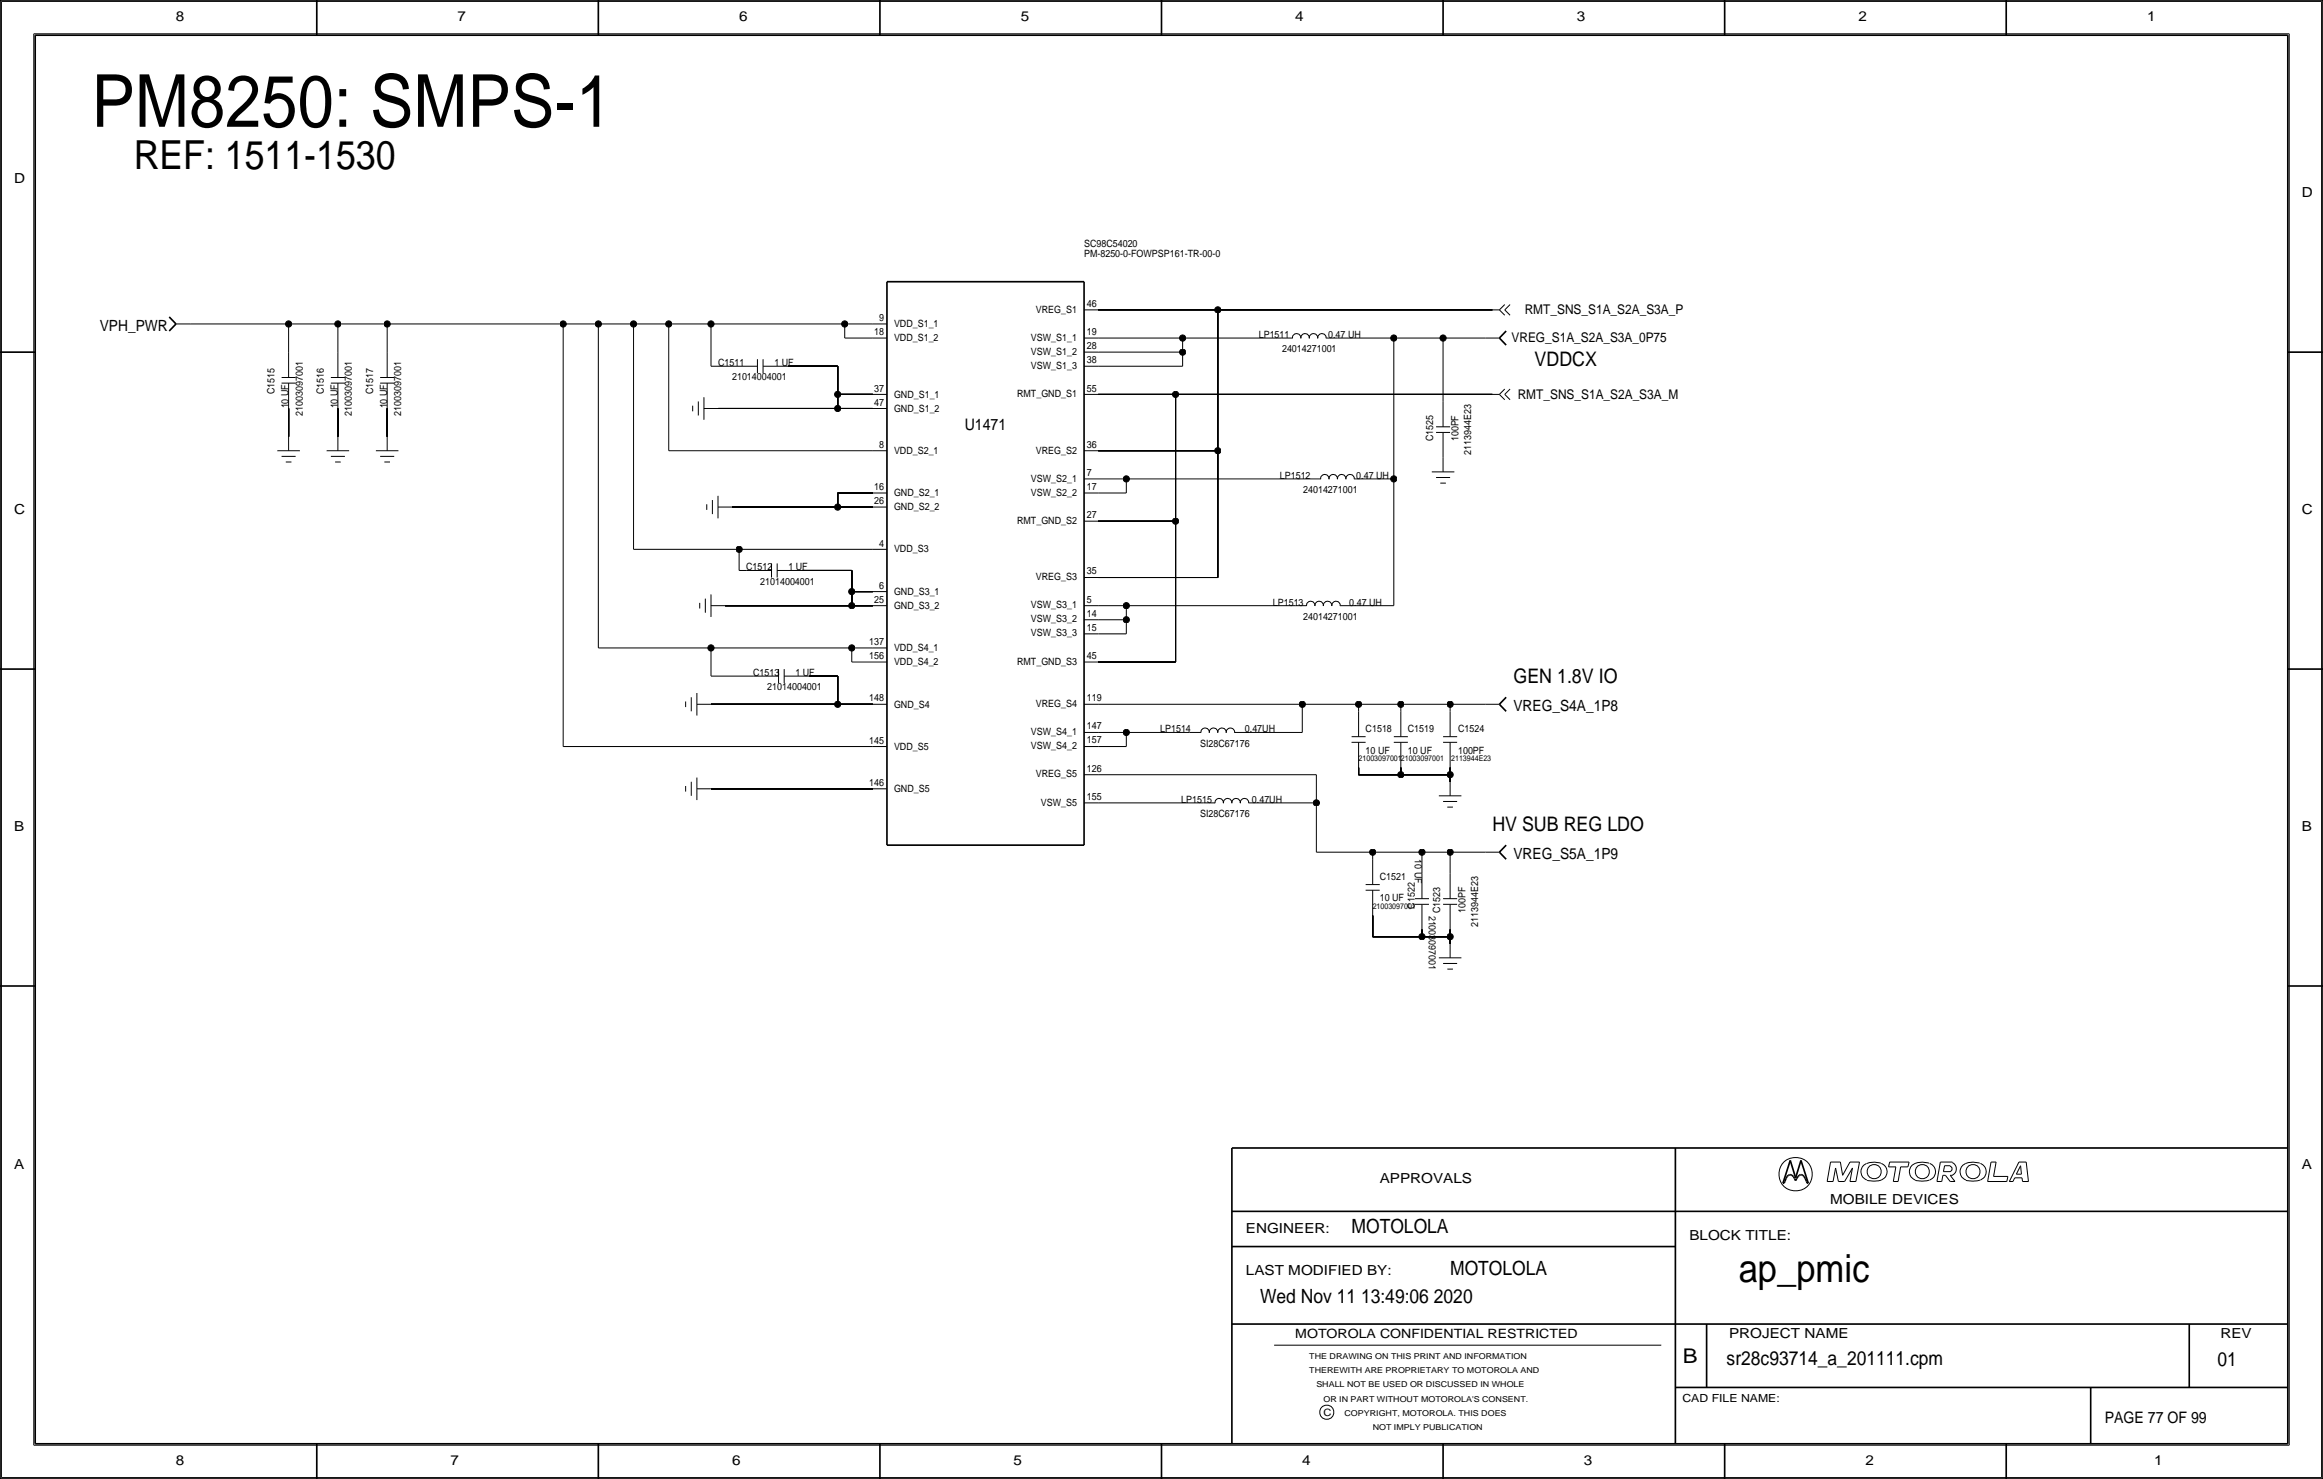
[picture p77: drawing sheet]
<svg xmlns="http://www.w3.org/2000/svg" width="419mm" height="267mm" viewBox="0 0 419 267" stroke-linecap="round" stroke-linejoin="round" font-family="sans-serif">
<defs><g id="words">
<text font-size="13.2" x="16.5" y="22.9">PM8250: SMPS-1</text>
<text font-size="7.2" x="24.1" y="30.5">REF: 1511-1530</text>
<text font-size="7" x="313.7" y="231.1">ap_pmic</text>
<text font-size="3.7" x="303.6" y="245.7">B</text>
<g font-size="3.6">
<text x="276.9" y="66">VDDCX</text>
<text x="273" y="123.2">GEN 1.8V IO</text>
<text x="269.2" y="149.9">HV SUB REG LDO</text>
</g>
<g font-size="3.5">
<text x="243.8" y="222.2">MOTOLOLA</text>
<text x="261.6" y="229.9">MOTOLOLA</text>
<text x="227.3" y="234.9">Wed Nov 11 13:49:06 2020</text>
<text x="311.5" y="246.2">sr28c93714_a_201111.cpm</text>
<text x="400" y="246.4">01</text>
</g>
<g font-size="2.9">
<text x="174" y="77.5">U1471</text>
<text x="379.7" y="256.5">PAGE 77 OF 99</text>
</g>
<g font-size="2.8">
<text x="18" y="59.7">VPH_PWR</text>
<text x="273" y="128.3">VREG_S4A_1P8</text>
<text x="273" y="154.9">VREG_S5A_1P9</text>
</g>
<g font-size="2.5">
<text x="31.7" y="3.8">8</text>
<text x="82.6" y="3.8">7</text>
<text x="133.3" y="3.8">6</text>
<text x="184.1" y="3.8">5</text>
<text x="233.7" y="3.8">4</text>
<text x="284.5" y="3.8">3</text>
<text x="335.3" y="3.8">2</text>
<text x="387.3" y="3.8">1</text>
<text x="2.5" y="33">D</text>
<text x="415.3" y="35.6">D</text>
<text x="2.5" y="92.7">C</text>
<text x="415.3" y="92.7">C</text>
<text x="2.5" y="149.9">B</text>
<text x="415.3" y="149.9">B</text>
<text x="2.5" y="210.8">A</text>
<text x="248.9" y="213.4">APPROVALS</text>
<text x="415.3" y="210.8">A</text>
<text x="330.2" y="217.2">MOBILE DEVICES</text>
<text x="224.8" y="222.2">ENGINEER:</text>
<text x="304.8" y="223.5">BLOCK TITLE:</text>
<text x="224.8" y="229.9">LAST MODIFIED BY:</text>
<text x="312" y="241.2">PROJECT NAME</text>
<text x="400.6" y="241.3">REV</text>
<text x="31.7" y="264.2">8</text>
<text x="81.3" y="264.2">7</text>
<text x="132.1" y="264.2">6</text>
<text x="182.9" y="264.2">5</text>
<text x="234.9" y="264.2">4</text>
<text x="285.8" y="264.2">3</text>
<text x="336.5" y="264.2">2</text>
<text x="388.6" y="264.2">1</text>
</g>
<g font-size="2.4">
<text x="275.1" y="56.6">RMT_SNS_S1A_S2A_S3A_P</text>
<text x="272.7" y="61.6">VREG_S1A_S2A_S3A_0P75</text>
<text x="273.8" y="71.9">RMT_SNS_S1A_S2A_S3A_M</text>
</g>
<text font-size="2.3" x="233.7" y="241.3">MOTOROLA CONFIDENTIAL RESTRICTED</text>
<text font-size="2" x="303.5" y="252.7">CAD FILE NAME:</text>
<g font-size="1.8">
<text x="195.6" y="44.6">SC98C54020</text>
<text x="195.6" y="46.4">PM-8250-0-FOWPSP161-TR-00-0</text>
<text x="158.6" y="57.9">9</text>
<text x="161.3" y="58.9">VDD_S1_1</text>
<text x="186.9" y="56.4">VREG_S1</text>
<text x="196.1" y="55.4">46</text>
<text x="157.7" y="60.5">18</text>
<text x="161.3" y="61.6">VDD_S1_2</text>
<text x="186" y="64">VSW_S1_2</text>
<text x="186" y="61.5">VSW_S1_1</text>
<text x="196.1" y="65.5">38</text>
<text x="196.1" y="63">28</text>
<text x="196.1" y="60.5">19</text>
<text x="227.1" y="61">LP1511</text>
<text x="231.3" y="63.5">24014271001</text>
<text x="239.6" y="61">0.47 UH</text>
<text x="49.5" y="71.1" transform="rotate(-90 49.5 71.1)">C1515</text>
<text x="58.4" y="71.1" transform="rotate(-90 58.4 71.1)">C1516</text>
<text x="67.3" y="71.1" transform="rotate(-90 67.3 71.1)">C1517</text>
<text x="129.5" y="66">C1511</text>
<text x="132.1" y="68.6">21014004001</text>
<text x="139.7" y="66">1 UF</text>
<text x="157.7" y="70.6">37</text>
<text x="161.3" y="71.7">GND_S1_1</text>
<text x="183.5" y="71.6">RMT_GND_S1</text>
<text x="186" y="66.5">VSW_S1_3</text>
<text x="196.1" y="70.6">55</text>
<text x="52.1" y="73.7" transform="rotate(-90 52.1 73.7)">10 UF</text>
<text x="54.6" y="74.9" transform="rotate(-90 54.6 74.9)">21003097001</text>
<text x="61" y="73.7" transform="rotate(-90 61 73.7)">10 UF</text>
<text x="63.5" y="74.9" transform="rotate(-90 63.5 74.9)">21003097001</text>
<text x="69.8" y="73.7" transform="rotate(-90 69.8 73.7)">10 UF</text>
<text x="72.4" y="74.9" transform="rotate(-90 72.4 74.9)">21003097001</text>
<text x="157.7" y="73.2">47</text>
<text x="161.3" y="74.3">GND_S1_2</text>
<text x="158.6" y="80.8">8</text>
<text x="161.3" y="81.8">VDD_S2_1</text>
<text x="186.9" y="81.8">VREG_S2</text>
<text x="196.1" y="80.8">36</text>
<text x="258.6" y="79.6" transform="rotate(-90 258.6 79.6)">C1525</text>
<text x="263.1" y="79.6" transform="rotate(-90 263.1 79.6)">100PF</text>
<text x="265.4" y="82" transform="rotate(-90 265.4 82)">2113944E23</text>
<text x="157.7" y="88.4">16</text>
<text x="161.3" y="89.5">GND_S2_1</text>
<text x="186" y="86.9">VSW_S2_1</text>
<text x="186" y="89.4">VSW_S2_2</text>
<text x="196.1" y="88.4">17</text>
<text x="196.1" y="85.9">7</text>
<text x="230.9" y="86.4">LP1512</text>
<text x="235.1" y="88.9">24014271001</text>
<text x="244.7" y="86.4">0.47 UH</text>
<text x="157.7" y="90.9">26</text>
<text x="161.3" y="92.1">GND_S2_2</text>
<text x="183.5" y="94.5">RMT_GND_S2</text>
<text x="196.1" y="93.5">27</text>
<text x="158.6" y="98.6">4</text>
<text x="161.3" y="99.6">VDD_S3</text>
<text x="134.6" y="102.9">C1512</text>
<text x="137.2" y="105.4">21014004001</text>
<text x="142.2" y="102.9">1 UF</text>
<text x="158.6" y="106.1">6</text>
<text x="161.3" y="107.2">GND_S3_1</text>
<text x="186.9" y="104.6">VREG_S3</text>
<text x="196.1" y="103.6">35</text>
<text x="157.7" y="108.7">25</text>
<text x="161.3" y="109.8">GND_S3_2</text>
<text x="186" y="112.2">VSW_S3_2</text>
<text x="186" y="109.7">VSW_S3_1</text>
<text x="196.1" y="113.7">15</text>
<text x="196.1" y="111.2">14</text>
<text x="196.1" y="108.7">5</text>
<text x="229.6" y="109.2">LP1513</text>
<text x="235.1" y="111.8">24014271001</text>
<text x="243.4" y="109.2">0.47 UH</text>
<text x="156.8" y="118.8">156</text>
<text x="156.8" y="116.3">137</text>
<text x="161.3" y="117.4">VDD_S4_1</text>
<text x="161.3" y="119.9">VDD_S4_2</text>
<text x="183.5" y="119.8">RMT_GND_S3</text>
<text x="186" y="114.8">VSW_S3_3</text>
<text x="196.1" y="118.8">45</text>
<text x="135.9" y="121.9">C1513</text>
<text x="138.4" y="124.5">21014004001</text>
<text x="143.5" y="121.9">1 UF</text>
<text x="156.8" y="126.4">148</text>
<text x="161.3" y="127.6">GND_S4</text>
<text x="186.9" y="127.5">VREG_S4</text>
<text x="196.1" y="131.5">147</text>
<text x="196.1" y="126.4">119</text>
<text x="156.8" y="134.1">145</text>
<text x="161.3" y="135.2">VDD_S5</text>
<text x="186" y="135.1">VSW_S4_2</text>
<text x="186" y="132.5">VSW_S4_1</text>
<text x="196.1" y="134.1">157</text>
<text x="209.3" y="132.1">LP1514</text>
<text x="216.5" y="134.6">SI28C67176</text>
<text x="224.6" y="132.1">0.47UH</text>
<text x="246.4" y="135.9">10 UF</text>
<text x="246.4" y="132.1">C1518</text>
<text x="254" y="135.9">10 UF</text>
<text x="254" y="132.1">C1519</text>
<text x="263.1" y="135.9">100PF</text>
<text x="263.1" y="132.1">C1524</text>
<text x="156.8" y="141.7">146</text>
<text x="161.3" y="142.8">GND_S5</text>
<text x="186.9" y="140.2">VREG_S5</text>
<text x="196.1" y="139.1">126</text>
<text x="187.8" y="145.3">VSW_S5</text>
<text x="196.1" y="144.3">155</text>
<text x="213.1" y="144.8">LP1515</text>
<text x="216.5" y="147.3">SI28C67176</text>
<text x="225.9" y="144.8">0.47UH</text>
<text x="255.3" y="154.9" transform="rotate(90 255.3 154.9)">10 UF</text>
<text x="248.9" y="158.8">C1521</text>
<text x="248.9" y="162.6">10 UF</text>
<text x="255.3" y="163.8" transform="rotate(-90 255.3 163.8)">C1522</text>
<text x="257.8" y="165.1" transform="rotate(90 257.8 165.1)">21003097001</text>
<text x="259.8" y="164.7" transform="rotate(-90 259.8 164.7)">C1523</text>
<text x="264.4" y="164.7" transform="rotate(-90 264.4 164.7)">100PF</text>
<text x="266.7" y="167.1" transform="rotate(-90 266.7 167.1)">2113944E23</text>
<text x="238.8" y="255.3">C</text>
</g>
<g font-size="1.5">
<text x="236.2" y="245.1">THE DRAWING ON THIS PRINT AND INFORMATION</text>
<text x="236.2" y="247.6">THEREWITH ARE PROPRIETARY TO MOTOROLA AND</text>
<text x="237.5" y="250.2">SHALL NOT BE USED OR DISCUSSED IN WHOLE</text>
<text x="238.8" y="252.7">OR IN PART WITHOUT MOTOROLA'S CONSENT.</text>
<text x="242.6" y="255.3">COPYRIGHT, MOTOROLA. THIS DOES</text>
<text x="247.6" y="257.8">NOT IMPLY PUBLICATION</text>
</g>
<g font-size="1.4">
<text x="245.1" y="137.2">21003097001</text>
<text x="252.7" y="137.2">21003097001</text>
<text x="261.8" y="137.2">2113944E23</text>
<text x="247.6" y="163.8">21003097001</text>
</g>
</g></defs>
<!-- layer: Nets -->
<g fill="none" stroke="#000" stroke-width=".18">
<path d="M34.3 58.4h17.8zM52.1 58.4v5.1zM52.1 58.4h8.9zM61 58.4v5.1zM61 58.4h8.8zM69.8 58.4v5.1zM69.8 58.4h31.8zM101.6 58.4v76.2zM101.6 58.4h6.3zM107.9 58.4v58.4zM107.9 58.4h6.4zM114.3 58.4v40.7z"/>
<path d="M114.3 58.4h6.3zM120.6 58.4v22.9zM120.7 58.4h7.6zM128.3 58.4v7.6zM128.3 58.4h24.1zM152.4 58.4v2.6zM152.4 58.4h5.1zM198.1 55.9h21.6zM219.7 55.9v25.4zM219.7 55.9h49.5zM52.1 73.7v5zM61 73.7v5z"/>
<path d="M69.8 73.7v5zM128.3 66h3.8zM129.5 73.7h21.6zM142.2 66h8.9zM151.1 73.7h6.4zM151.1 71.1v2.6zM151.1 66v5.1zM151.1 71.1h6.4zM152.4 61h5.1zM198.1 71.1h14zM198.1 61h15.3zM198.1 63.5h15.3z"/>
<path d="M198.1 66h15.3zM212.1 71.1v22.9zM212.1 71.1h57.1zM213.4 61v2.5zM213.4 63.5v2.5zM213.4 61h17.7zM241.3 61h10.2zM251.5 61v25.4zM251.5 61h8.8zM260.3 61v11.4zM260.3 61h7.7zM114.3 99.1h19z"/>
<path d="M120.7 81.3h36.8zM132.1 91.4h19zM133.3 99.1v3.8zM133.4 99.1h24.1zM151.1 91.4h6.4zM151.1 88.9v2.5zM151.1 88.9h6.4zM198.1 94h14zM198.1 81.3h21.6zM198.1 88.9h5.1zM198.1 86.4h5.1zM203.2 86.4v2.5z"/>
<path d="M203.2 86.4h33zM212.1 94v25.4zM219.7 81.3v22.8zM246.4 86.4h5.1zM251.5 86.4v22.8zM107.9 116.8h20.4zM128.3 116.8v5.1zM128.3 116.8h25.4zM130.8 109.2h22.9zM133.3 102.9h1.3zM144.8 102.9h8.9zM153.7 106.7v2.5z"/>
<path d="M153.7 102.9v3.8zM153.7 119.4h3.8zM153.7 116.8v2.6zM153.7 109.2h3.8zM153.7 106.7h3.8zM153.7 116.8h3.8zM198.1 109.2h5.1zM198.1 111.8h5.1zM198.1 119.4h14zM198.1 104.1h21.6zM198.1 114.3h5.1zM203.2 109.2h30.5z"/>
<path d="M203.2 109.2v2.6zM203.2 111.8v2.5zM243.8 109.2h7.7zM101.6 134.6h55.9zM128.3 127h22.8zM128.3 121.9h7.6zM146 121.9h5.1zM151.1 127h6.4zM151.1 121.9v5.1zM198.1 139.7h39.4zM198.1 127h36.8zM198.1 132.1h5.1z"/>
<path d="M198.1 134.6h5.1zM203.2 132.1v2.5zM203.2 132.1h11.4zM224.8 132.1h10.1zM234.9 127v5.1zM234.9 127h10.2zM237.5 139.7v5.1zM245.1 138.4v1.3zM245.1 139.7h7.6zM245.1 127v1.3zM245.1 127h7.6zM252.7 138.4v1.3z"/>
<path d="M252.7 139.7h8.9zM252.7 127v1.3zM252.7 127h8.9zM261.6 139.7v1.3zM261.6 138.4v1.3zM261.6 127h6.4zM261.6 127v1.3zM128.3 142.2h29.2zM198.1 144.8h19.1zM227.3 144.8h10.2zM237.5 153.7h10.1zM237.5 144.8v8.9z"/>
<path d="M247.6 153.7v1.2zM247.7 153.7h8.8zM256.5 153.7v3.8zM256.5 153.7h5.1zM261.6 153.7h6.4zM261.6 153.7v3.8zM247.6 165.1v3.8zM247.7 168.9h8.8zM256.5 167.6v1.3zM256.5 168.9h5.1zM261.6 167.6v1.3zM261.6 168.9v1.3z"/>
</g>
<g fill="#000" stroke="#000" stroke-width=".18">
<circle cx="52.1" cy="58.4" r=".56"/>
<circle cx="61" cy="58.4" r=".56"/>
<circle cx="69.9" cy="58.4" r=".56"/>
<circle cx="101.6" cy="58.4" r=".56"/>
<circle cx="107.9" cy="58.4" r=".56"/>
<circle cx="114.3" cy="58.4" r=".56"/>
<circle cx="120.6" cy="58.4" r=".56"/>
<circle cx="128.3" cy="58.4" r=".56"/>
<circle cx="152.4" cy="58.4" r=".56"/>
<circle cx="219.7" cy="55.9" r=".56"/>
<circle cx="151.1" cy="73.7" r=".56"/>
<circle cx="151.1" cy="71.1" r=".56"/>
<circle cx="212.1" cy="71.1" r=".56"/>
<circle cx="213.4" cy="63.5" r=".56"/>
<circle cx="213.4" cy="61" r=".56"/>
<circle cx="251.5" cy="61" r=".56"/>
<circle cx="260.4" cy="61" r=".56"/>
<circle cx="133.3" cy="99.1" r=".56"/>
<circle cx="151.1" cy="91.4" r=".56"/>
<circle cx="203.2" cy="86.4" r=".56"/>
<circle cx="212.1" cy="94" r=".56"/>
<circle cx="219.7" cy="81.3" r=".56"/>
<circle cx="251.5" cy="86.4" r=".56"/>
<circle cx="128.3" cy="116.8" r=".56"/>
<circle cx="153.7" cy="116.8" r=".56"/>
<circle cx="153.7" cy="106.7" r=".56"/>
<circle cx="153.7" cy="109.2" r=".56"/>
<circle cx="203.2" cy="109.2" r=".56"/>
<circle cx="203.2" cy="111.8" r=".56"/>
<circle cx="151.1" cy="127" r=".56"/>
<circle cx="203.2" cy="132.1" r=".56"/>
<circle cx="235" cy="127" r=".56"/>
<circle cx="245.1" cy="127" r=".56"/>
<circle cx="252.7" cy="127" r=".56"/>
<circle cx="252.7" cy="139.7" r=".56"/>
<circle cx="261.6" cy="127" r=".56"/>
<circle cx="261.6" cy="139.7" r=".56"/>
<circle cx="237.5" cy="144.8" r=".56"/>
<circle cx="247.7" cy="153.7" r=".56"/>
<circle cx="256.5" cy="153.7" r=".56"/>
<circle cx="261.6" cy="153.7" r=".56"/>
<circle cx="256.5" cy="168.9" r=".56"/>
<circle cx="261.6" cy="168.9" r=".56"/>
</g>
<!-- layer: Components -->
<g fill="none" stroke="#000" stroke-width=".18">
<path d="M31.8 58.4h2.5zM157.5 58.4h2.5zM195.6 55.9h2.5zM269.2 55.9h1.3zM270.5 55.9l1 .9zM271.5 55.9l.9 .9zM271.5 54.9l-1 1zM272.4 54.9l-.9 1zM50.8 69.1h2.5zM50.8 68.1h2.5zM52.1 78.7v2.6zM52.1 69.1v4.6z"/>
<path d="M52.1 63.5v4.6zM59.7 69.1h2.5zM59.7 68.1h2.5zM61 69.1v4.6zM61 63.5v4.6zM61 78.7v2.6zM68.6 69.1h2.5zM68.6 68.1h2.5zM69.8 78.7v2.6zM69.8 69.1v4.6zM69.8 63.5v4.6zM125 73.2v1z"/>
<path d="M126 72.4v2.5zM127 73.7h2.5zM127 71.6v4.1zM132.1 66h4.6zM136.7 64.8v2.5zM137.7 64.8v2.5zM137.7 66h4.5zM157.5 73.7h2.5zM157.5 71.1h2.5zM157.5 61h2.5zM195.6 71.1h2.5zM195.6 66h2.5z"/>
<path d="M195.6 63.5h2.5zM195.6 61h2.5zM231.1 61h2.1zM233.2 61a.75 .75 0 0 1 .7-.8 .75 .75 0 0 1 .7 .8M234.7 61a.75 .75 0 0 1 .7-.8 .75 .75 0 0 1 .8 .8M236.2 61a.75 .75 0 0 1 .8-.8 .75 .75 0 0 1 .7 .8M237.7 61a.75 .75 0 0 1 .8-.8 .75 .75 0 0 1 .7 .8M239.3 61h2zM259.1 78h2.5zM259.1 77h2.5zM260.3 78v4.6zM260.3 72.4v4.6z"/>
<path d="M268 61h2.5zM269.2 71.1h1.3zM270.5 71.1l1-.9zM270.5 71.1l1 1zM271.5 71.1l.9 1zM272.4 70.2l-.9 .9zM50 81.3h4.1zM50.8 82.3h2.5zM51.6 83.3h1zM58.9 81.3h4.1zM59.7 82.3h2.5zM60.5 83.3h1z"/>
<path d="M67.8 81.3h4.1zM68.6 82.3h2.5zM69.3 83.3h1.1zM127.5 90.9v1zM128.5 90.2v2.5zM129.5 91.4h2.6zM129.5 89.4v4.1zM157.5 91.4h2.5zM157.5 88.9h2.5zM157.5 81.3h2.5zM157.5 99.1h2.5zM195.6 81.3h2.5z"/>
<path d="M195.6 94h2.5zM195.6 88.9h2.5zM195.6 86.4h2.5zM236.2 86.4h2.1zM238.3 86.4a.75 .75 0 0 1 .7-.8 .75 .75 0 0 1 .7 .8M239.8 86.4a.75 .75 0 0 1 .7-.8 .75 .75 0 0 1 .7 .8M241.3 86.4a.75 .75 0 0 1 .7-.8 .75 .75 0 0 1 .8 .8M242.8 86.4a.75 .75 0 0 1 .8-.8 .75 .75 0 0 1 .7 .8M244.3 86.4h2.1zM258.3 85.1h4.1zM259.1 86.1h2.5zM259.8 87.1h1.1z"/>
<path d="M260.3 82.6v2.5zM126.2 108.7v1zM127.3 108v2.5zM128.3 109.2h2.5zM128.3 107.2v4.1zM134.6 102.9h4.6zM139.2 101.6v2.5zM140.2 102.9h4.6zM140.2 101.6v2.5zM157.5 119.4h2.5zM157.5 116.8h2.5zM157.5 109.2h2.5z"/>
<path d="M157.5 106.7h2.5zM195.6 119.4h2.5zM195.6 104.1h2.5zM195.6 114.3h2.5zM195.6 111.8h2.5zM195.6 109.2h2.5zM233.7 109.2h2zM235.7 109.3a.75 .75 0 0 1 .7-.9 .75 .75 0 0 1 .8 .9M237.2 109.3a.75 .75 0 0 1 .8-.9 .75 .75 0 0 1 .7 .9M238.8 109.3a.75 .75 0 0 1 .7-.9 .75 .75 0 0 1 .7 .9M240.3 109.3a.75 .75 0 0 1 .7-.9 .75 .75 0 0 1 .8 .9M241.8 109.2h2z"/>
<path d="M123.7 126.5v1zM124.7 125.7v2.6zM125.7 127h2.6zM125.7 125v4zM135.9 121.9h4.6zM140.5 120.7v2.5zM141.5 121.9h4.5zM141.5 120.7v2.5zM157.5 127h2.5zM157.5 134.6h2.5zM195.6 134.6h2.5zM195.6 132.1h2.5z"/>
<path d="M195.6 139.7h2.5zM195.6 127h2.5zM214.6 132.1h2.1zM216.7 132.1a.75 .75 0 0 1 .7-.8 .75 .75 0 0 1 .7 .8M218.2 132.1a.75 .75 0 0 1 .7-.8 .75 .75 0 0 1 .8 .8M219.7 132.1a.75 .75 0 0 1 .7-.8 .75 .75 0 0 1 .8 .8M221.2 132.1a.75 .75 0 0 1 .8-.8 .75 .75 0 0 1 .7 .8M222.8 132.1h2zM243.8 133.9h2.6zM243.8 132.8h2.6zM245.1 128.3v4.5zM245.1 133.9v4.5z"/>
<path d="M251.5 133.9h2.5zM251.5 132.8h2.5zM252.7 128.3v4.5zM252.7 133.9v4.5zM260.3 133.9h2.6zM260.4 132.8h2.5zM261.6 133.9v4.5zM261.6 128.3v4.5zM268 127h2.5zM123.7 141.7v1zM124.7 141v2.5zM125.7 142.2h2.6z"/>
<path d="M125.7 140.2v4.1zM157.5 142.2h2.5zM195.6 144.8h2.5zM217.2 144.8h2zM219.2 144.8a.75 .75 0 0 1 .7-.8 .75 .75 0 0 1 .8 .8M220.7 144.8a.75 .75 0 0 1 .8-.8 .75 .75 0 0 1 .7 .8M222.2 144.8a.75 .75 0 0 1 .8-.8 .75 .75 0 0 1 .7 .8M223.8 144.8a.75 .75 0 0 1 .7-.8 .75 .75 0 0 1 .7 .8M225.3 144.8h2zM246.4 159.5h2.5zM247.6 154.9v4.6zM256.5 157.5v4.6z"/>
<path d="M259.6 143.5h4.1zM260.4 144.5h2.5zM261.1 145.5h1zM261.6 157.5v4.6zM261.6 141v2.5zM268 153.7h2.5zM246.4 160.5h2.5zM247.6 160.5v4.6zM255.3 163.1h2.5zM255.3 162.1h2.5zM256.5 163.1v4.5zM259.6 172.7h4.1z"/>
<path d="M260.3 163.1h2.6zM260.4 162.1h2.5zM260.4 173.7h2.5zM261.1 174.8h1zM261.6 163.1v4.5zM261.6 170.2v2.5z"/>
</g>
<path d="M30.5 57.2l1.3 1.2zM31.7 58.4l-1.2 1.3zM160 50.8h35.6zM160 50.8v101.6zM195.6 50.8v101.6zM271.7 59.7l-1.2 1.3zM270.5 61l1.2 1.2zM270.5 127l1.2 1.3zM271.7 125.7l-1.2 1.3zM160 152.4h35.6zM270.5 153.7l1.2 1.2zM271.7 152.4l-1.2 1.3z" fill="none" stroke="#000" stroke-width=".3"/>
<!-- layer: Page Border and Title Block -->
<g fill="none" stroke="#000" stroke-width=".3">
<path d="M0 0h419.1zM0 0v266.7zM6.3 6.4h406.4zM6.3 6.4v254zM57.1 0v6.3zM107.9 0v6.3zM158.7 0v6.3zM209.5 0v6.4zM260.3 0v6.3zM311.1 0v6.3zM361.9 0v6.3zM412.7 6.4v254z"/>
<path d="M419.1 0v266.7zM0 63.5h6.3zM412.7 63.5h6.4zM0 120.7h6.3zM412.7 120.7h6.4zM0 177.8h6.3zM412.7 177.8h6.4zM222.2 207v53.3zM222.2 207h190.5zM222.2 218.4h190.5zM302.3 207v53.3zM321.7 213.4h.2z"/>
<path d="M322 213.1l-.1 .3zM322.2 212.5l-.2 .6zM322.4 212.1l-.2 .4zM322.6 211.9l.3-.1zM322.6 211.9l-.2 .2zM322.9 211.8h.2zM323 209.2l-1.3 4.2zM323 209.2l1 3.2zM323.1 211.8l.2 .1zM323.3 211.9l.2 .2zM323.5 212.1l.2 .4zM323.7 212.5l.3 .4z"/>
<path d="M324.2 212.5l-.2 .4zM324.4 212.1l-.2 .4zM324.6 211.9l.2-.1zM324.6 211.9l-.2 .2zM324.8 211.8h.3zM324.9 209.2l1.3 4.2zM324.9 209.2l-.9 3.2zM325.1 211.8l.2 .1zM325.3 211.9l.2 .2zM325.5 212.1l.2 .4zM325.7 212.5l.2 .6zM325.9 213.1l.1 .3z"/>
<path d="M326 213.4h.2zM222.2 238.8h190.5zM222.2 224.8h80.1zM307.9 238.8v11.4zM395 238.8v11.4zM302.3 250.2h110.4zM377.2 250.2v10.1zM0 266.7h419.1zM6.3 260.3h406.4zM57.1 260.3v6.4zM107.9 260.3v6.4zM158.7 260.3v6.4z"/>
<path d="M209.5 260.3v6.4zM260.3 260.3v6.4zM311.1 260.3v6.4zM361.9 260.3v6.4z"/>
</g>
<g fill="none" stroke="#000" stroke-width=".18">
<path d="M.3 .3h418.5zM.3 .3v266.1zM6.1 6.1v254.5zM6.1 6.1h406.9zM413 6.1v254.5zM418.8 .3v266.1zM329.6 213.1h1.1zM330.3 209.6h1.7zM330.3 209.5l-.7 3.6zM331.2 210.6l-.5 2.5zM331.2 210.6l.5 2.5zM331.7 213.1h1.1z"/>
<path d="M332 209.5l.4 2.4zM333.8 209.6l-1.4 2.3zM333.8 213.1h1zM333.8 209.6h1.7zM334.2 210.6l-.4 2.5zM334.2 210.6l-1.4 2.5zM335.5 209.6l-.7 3.5zM336.8 209.8a1.6 1.6 0 0 0-1.1 1.5 1.6 1.6 0 0 0 1.1 1.5M339.3 209.8l-.1-.1a4 4 0 0 0-2.4 .1M339.4 209.8a1.59 1.59 0 0 1 1.1 1.5 1.59 1.59 0 0 1-1.1 1.5 5.1 5.1 0 0 1-2.5 .1M340.7 210.4h1.3zM340.9 209.6h3.5z"/>
<path d="M340.9 209.5l-.2 .9zM341.6 213.1h.8zM342 210.4l-.4 2.7zM342.9 210.4l-.5 2.7zM342.9 210.4h1.3zM344.4 209.5l-.2 .9zM348 209.8a3.1 3.1 0 0 0-3.3 .6 1.62 1.62 0 0 0 .8 2.4M348.1 212.8a5.1 5.1 0 0 1-2.6 .1M348.1 209.8a1.59 1.59 0 0 1 1.1 1.5 1.59 1.59 0 0 1-1.1 1.5M349.5 213.1h.8zM350.1 209.6h2.1zM350.1 209.5l-.6 3.6z"/>
<path d="M350.5 211.9l-.2 1.2zM350.5 211.9h.5zM350.6 211.3h1.2zM350.8 210.2l-.2 1.1zM350.8 210.2h1zM351 211.9l.8 1.2zM351.8 210.3a.5 .5 0 0 1 .4 .5 .5 .5 0 0 1-.4 .5M351.8 213.1h.9zM351.8 211.9l.9 1.2zM351.8 211.9h.4zM352.2 209.7a1.24 1.24 0 0 1 .8 1.1 1.24 1.24 0 0 1-.8 1.1M357.2 209.8a3.1 3.1 0 0 0-3.3 .6 1.62 1.62 0 0 0 .8 2.4"/>
<path d="M357.2 212.8a5.1 5.1 0 0 1-2.5 .1M357.3 209.8a1.59 1.59 0 0 1 1 1.5 1.59 1.59 0 0 1-1 1.5M358.6 213.1h3.5zM359.2 209.6l-.6 3.5zM359.2 209.6h.9zM359.7 212.1h2.6zM360.1 209.6l-.4 2.5zM362.3 212.1l-.2 1zM362.5 213.1h.7zM363.5 212.4l-.3 .7zM363.5 212.4h1.3zM363.8 211.7h.9z"/>
<path d="M364.2 209.6l-1.7 3.5zM364.2 209.6h1.4zM364.5 210.2l-.7 1.5zM364.5 210.2l.2 1.5zM364.8 212.4l.1 .7zM364.9 213.1h1.1zM365.6 209.6l.4 3.5zM229.9 242.6h69.8zM.3 266.4h418.5zM6.1 260.6h406.9z"/>
<circle cx="324" cy="211.8" r="3"/>
<circle cx="338.1" cy="211.3" r="1.28"/>
<circle cx="346.8" cy="211.3" r="1.28"/>
<circle cx="356" cy="211.3" r="1.28"/>
<circle cx="239.4" cy="254.7" r="1.28"/>
</g>
<use href="#words"/>
</svg>
